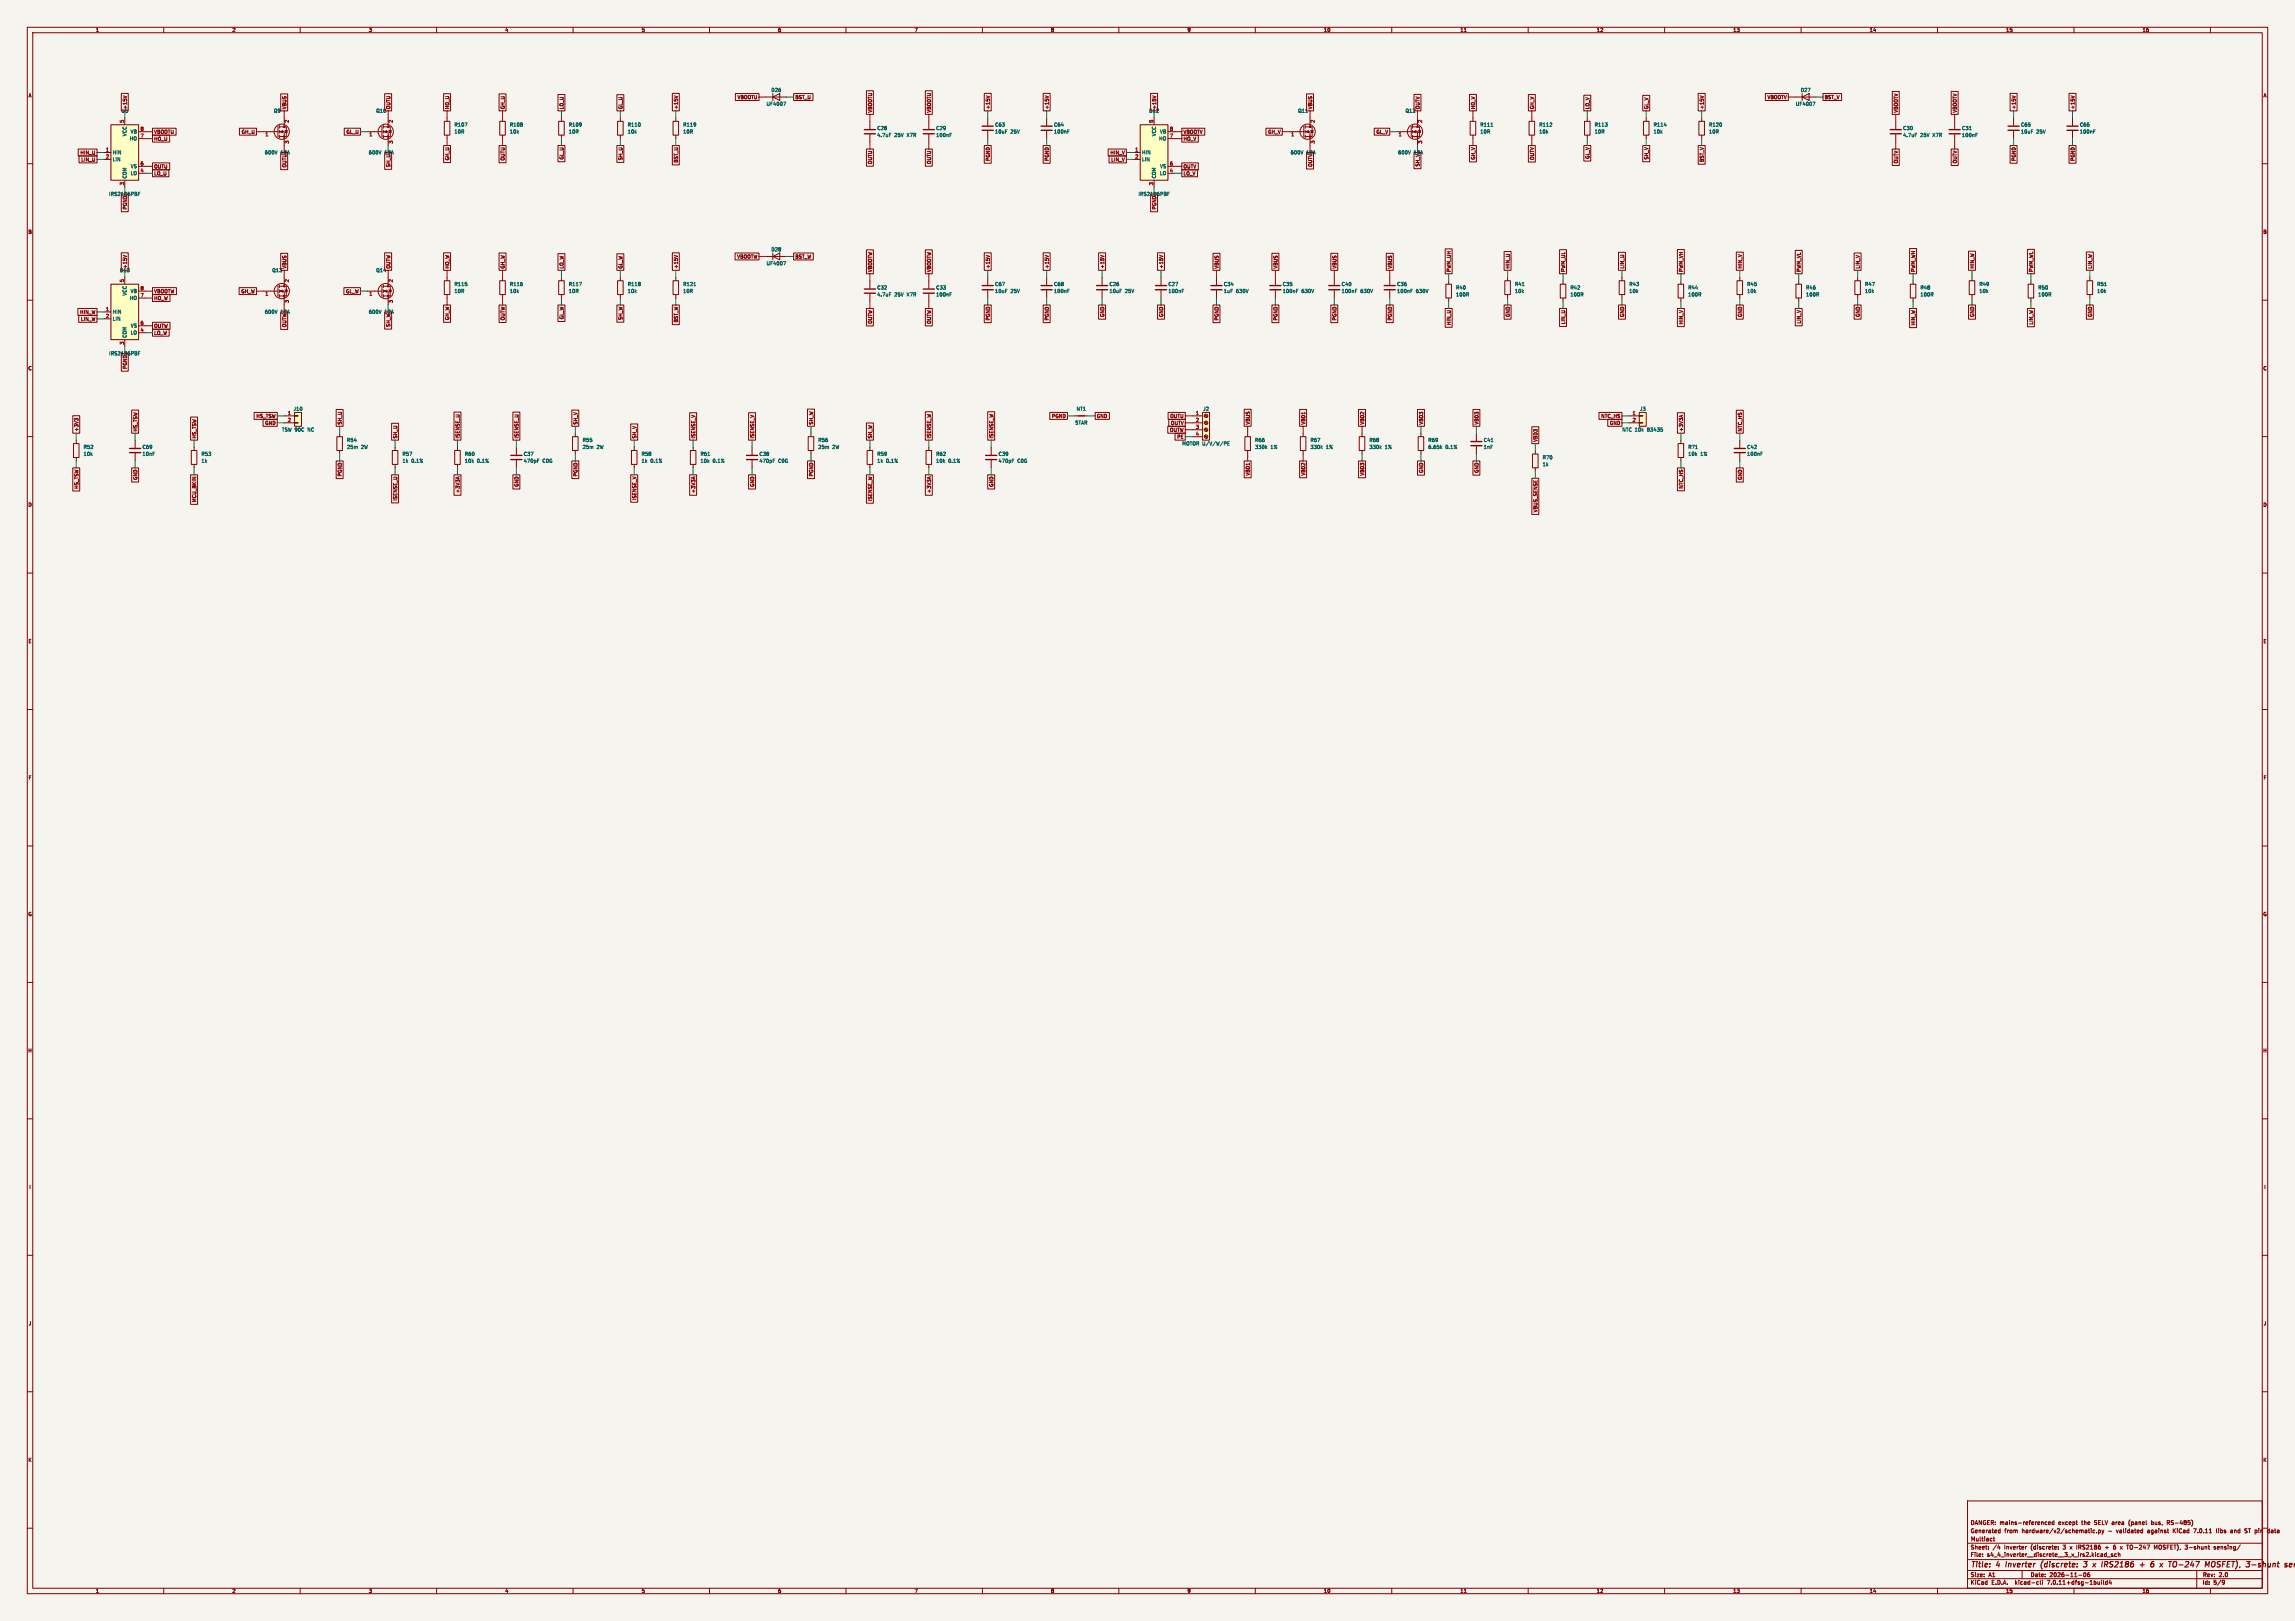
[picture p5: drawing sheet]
<svg xmlns="http://www.w3.org/2000/svg" width="841mm" height="594mm" viewBox="0 0 841 594" stroke-linecap="round" stroke-linejoin="round" font-family="sans-serif">
<defs><g id="words">
<g font-size="2.8" fill="#840000">
<text x="722" y="574.9">Title:</text>
<text x="731.7" y="574.9">4</text>
<text x="735.9" y="574.9">Inverter</text>
<text x="749.5" y="574.9">(discrete:</text>
<text x="766.1" y="574.9">3</text>
<text x="770.3" y="574.9">x</text>
<text x="774.2" y="574.9">IRS2186</text>
<text x="789" y="574.9">+</text>
<text x="793.8" y="574.9">6</text>
<text x="798.1" y="574.9">x</text>
<text x="802" y="574.9">TO-247</text>
<text x="816.1" y="574.9">MOSFET),</text>
<text x="832.1" y="574.9">3-shunt</text>
</g>
<g font-size="2.1" fill="#840000">
<text x="722" y="562">Generated</text>
<text x="722" y="559">DANGER: mains-referenced</text>
<text x="734.5" y="562">from</text>
<text x="741" y="562">hardware/v2/schematic.py</text>
<text x="754.4" y="559">except</text>
<text x="763" y="559">the</text>
<text x="767.8" y="559">SELV area</text>
<text x="772.7" y="562">-</text>
<text x="775.8" y="562">validated</text>
<text x="780.6" y="559">(panel</text>
<text x="787.4" y="562">against</text>
<text x="789" y="559">bus,</text>
<text x="795" y="559">RS-485)</text>
<text x="796.9" y="562">KiCad</text>
<text x="804.6" y="562">7.0.11</text>
<text x="813" y="562">libs</text>
<text x="818.4" y="562">and</text>
<text x="823.8" y="562">ST pin</text>
<text x="832.4" y="562">data</text>
<text x="722" y="568">Sheet:</text>
<text x="722" y="565.2">Multiact</text>
<text x="730.2" y="568">/4</text>
<text x="734.5" y="568">Inverter</text>
<text x="744.3" y="568">(discrete:</text>
<text x="756.3" y="568">3</text>
<text x="759" y="568">x</text>
<text x="761.5" y="568">IRS2186</text>
<text x="772.2" y="568">+</text>
<text x="775.3" y="568">6</text>
<text x="778.1" y="568">x</text>
<text x="780.6" y="568">TO-247</text>
<text x="790.7" y="568">MOSFET),</text>
<text x="802.2" y="568">3-shunt</text>
<text x="813" y="568">sensing/</text>
<text x="722" y="570.7">File:</text>
<text x="728.1" y="570.7">s4_4_inverter__discrete__3_x_irs2.kicad_sch</text>
<text x="722" y="580.9">KiCad</text>
<text x="722" y="578.1">Size:</text>
<text x="728.7" y="578.1">A1</text>
<text x="729.7" y="580.9">E.D.A.</text>
<text x="738.6" y="580.9">kicad-cli</text>
<text x="744" y="578.1">Date:</text>
<text x="750.5" y="580.9">7.0.11+dfsg-1build4</text>
<text x="751" y="578.1">2026-11-06</text>
<text x="807" y="578.3">Rev:</text>
<text x="807" y="580.9">Id:</text>
<text x="811.1" y="580.9">5/9</text>
<text x="813.4" y="578.3">2.0</text>
</g>
<g font-size="1.8" fill="#840000">
<text x="35" y="11.9">1</text>
<text x="85" y="11.9">2</text>
<text x="135" y="11.9">3</text>
<text x="185" y="11.9">4</text>
<text x="235" y="11.9">5</text>
<text x="285" y="11.9">6</text>
<text x="335" y="11.9">7</text>
<text x="385" y="11.9">8</text>
<text x="435" y="11.9">9</text>
<text x="485" y="11.9">10</text>
<text x="535" y="11.9">11</text>
<text x="585" y="11.9">12</text>
<text x="635" y="11.9">13</text>
<text x="685" y="11.9">14</text>
<text x="735" y="11.9">15</text>
<text x="785" y="11.9">16</text>
<text x="10.3" y="35.9">A</text>
<text x="829.3" y="35.9">A</text>
<text x="46.7" y="40.2" transform="rotate(-90 46.7 40.2)">+15V</text>
<text x="105.1" y="40.2" transform="rotate(-90 105.1 40.2)">VBUS</text>
<text x="143.2" y="40.2" transform="rotate(-90 143.2 40.2)">OUTU</text>
<text x="164.8" y="40.2" transform="rotate(-90 164.8 40.2)">HO_U</text>
<text x="185.1" y="40.2" transform="rotate(-90 185.1 40.2)">GH_U</text>
<text x="206.7" y="40.2" transform="rotate(-90 206.7 40.2)">LO_U</text>
<text x="228.3" y="40.2" transform="rotate(-90 228.3 40.2)">GL_U</text>
<text x="248.6" y="40.2" transform="rotate(-90 248.6 40.2)">+15V</text>
<text x="270.1" y="36.5">VBOOTU</text>
<text x="291.3" y="36.5">BST_U</text>
<text x="319.7" y="41.4" transform="rotate(-90 319.7 41.4)">VBOOTU</text>
<text x="341.3" y="41.4" transform="rotate(-90 341.3 41.4)">VBOOTU</text>
<text x="362.9" y="40.2" transform="rotate(-90 362.9 40.2)">+15V</text>
<text x="384.5" y="40.2" transform="rotate(-90 384.5 40.2)">+15V</text>
<text x="423.9" y="40.2" transform="rotate(-90 423.9 40.2)">+15V</text>
<text x="481" y="40.2" transform="rotate(-90 481 40.2)">VBUS</text>
<text x="520.4" y="40.2" transform="rotate(-90 520.4 40.2)">OUTV</text>
<text x="540.7" y="40.2" transform="rotate(-90 540.7 40.2)">HO_V</text>
<text x="562.3" y="40.2" transform="rotate(-90 562.3 40.2)">GH_V</text>
<text x="582.6" y="40.2" transform="rotate(-90 582.6 40.2)">LO_V</text>
<text x="604.2" y="40.2" transform="rotate(-90 604.2 40.2)">GL_V</text>
<text x="624.5" y="40.2" transform="rotate(-90 624.5 40.2)">+15V</text>
<text x="647.6" y="36.5">VBOOTV</text>
<text x="668.5" y="36.5">BST_V</text>
<text x="695.6" y="41.4" transform="rotate(-90 695.6 41.4)">VBOOTV</text>
<text x="717.2" y="41.4" transform="rotate(-90 717.2 41.4)">VBOOTV</text>
<text x="738.8" y="40.2" transform="rotate(-90 738.8 40.2)">+15V</text>
<text x="760.4" y="40.2" transform="rotate(-90 760.4 40.2)">+15V</text>
<text x="56.4" y="51.8">HO_U</text>
<text x="56.4" y="49.2">VBOOTU</text>
<text x="88.4" y="49.2">GH_U</text>
<text x="126.8" y="49.2">GL_U</text>
<text x="433.5" y="49.2">VBOOTV</text>
<text x="433.5" y="51.8">HO_V</text>
<text x="464.6" y="49.2">GH_V</text>
<text x="504.2" y="49.2">GL_V</text>
<text x="29.3" y="56.8">HIN_U</text>
<text x="29.6" y="59.4">LIN_U</text>
<text x="102.8" y="56.7">18A</text>
<text x="140.9" y="56.7">18A</text>
<text x="164.8" y="58.9" transform="rotate(-90 164.8 58.9)">GH_U</text>
<text x="185.1" y="59" transform="rotate(-90 185.1 59)">OUTU</text>
<text x="206.7" y="58.6" transform="rotate(-90 206.7 58.6)">GL_U</text>
<text x="228.3" y="58.9" transform="rotate(-90 228.3 58.9)">SH_U</text>
<text x="248.6" y="59.8" transform="rotate(-90 248.6 59.8)">BST_U</text>
<text x="362.9" y="59.2" transform="rotate(-90 362.9 59.2)">PGND</text>
<text x="384.5" y="59.2" transform="rotate(-90 384.5 59.2)">PGND</text>
<text x="406.7" y="56.8">HIN_V</text>
<text x="407.1" y="59.4">LIN_V</text>
<text x="478.7" y="56.7">18A</text>
<text x="518.1" y="56.7">18A</text>
<text x="540.7" y="58.7" transform="rotate(-90 540.7 58.7)">GH_V</text>
<text x="562.3" y="58.7" transform="rotate(-90 562.3 58.7)">OUTV</text>
<text x="582.6" y="58.4" transform="rotate(-90 582.6 58.4)">GL_V</text>
<text x="604.2" y="58.6" transform="rotate(-90 604.2 58.6)">SH_V</text>
<text x="624.5" y="59.5" transform="rotate(-90 624.5 59.5)">BST_V</text>
<text x="738.8" y="59.2" transform="rotate(-90 738.8 59.2)">PGND</text>
<text x="760.4" y="59.2" transform="rotate(-90 760.4 59.2)">PGND</text>
<text x="56.4" y="64.5">LO_U</text>
<text x="56.4" y="61.9">OUTU</text>
<text x="105.1" y="61.5" transform="rotate(-90 105.1 61.5)">OUTU</text>
<text x="143.2" y="61.4" transform="rotate(-90 143.2 61.4)">SH_U</text>
<text x="319.7" y="60.2" transform="rotate(-90 319.7 60.2)">OUTU</text>
<text x="341.3" y="60.2" transform="rotate(-90 341.3 60.2)">OUTU</text>
<text x="433.5" y="61.9">OUTV</text>
<text x="433.5" y="64.5">LO_V</text>
<text x="481" y="61.3" transform="rotate(-90 481 61.3)">OUTV</text>
<text x="520.4" y="61.2" transform="rotate(-90 520.4 61.2)">SH_V</text>
<text x="695.6" y="60" transform="rotate(-90 695.6 60)">OUTV</text>
<text x="717.2" y="60" transform="rotate(-90 717.2 60)">OUTV</text>
<text x="46.7" y="76.9" transform="rotate(-90 46.7 76.9)">PGND</text>
<text x="423.9" y="76.9" transform="rotate(-90 423.9 76.9)">PGND</text>
<text x="10.3" y="85.9">B</text>
<text x="829.2" y="85.9">B</text>
<text x="270" y="94.9">VBOOTW</text>
<text x="291.3" y="94.9">BST_W</text>
<text x="46.7" y="98.6" transform="rotate(-90 46.7 98.6)">+15V</text>
<text x="105.1" y="98.6" transform="rotate(-90 105.1 98.6)">VBUS</text>
<text x="143.2" y="98.6" transform="rotate(-90 143.2 98.6)">OUTW</text>
<text x="164.8" y="98.6" transform="rotate(-90 164.8 98.6)">HO_W</text>
<text x="185.1" y="98.6" transform="rotate(-90 185.1 98.6)">GH_W</text>
<text x="206.7" y="98.6" transform="rotate(-90 206.7 98.6)">LO_W</text>
<text x="228.3" y="98.6" transform="rotate(-90 228.3 98.6)">GL_W</text>
<text x="248.6" y="98.6" transform="rotate(-90 248.6 98.6)">+15V</text>
<text x="319.7" y="99.9" transform="rotate(-90 319.7 99.9)">VBOOTW</text>
<text x="341.3" y="99.9" transform="rotate(-90 341.3 99.9)">VBOOTW</text>
<text x="362.9" y="98.6" transform="rotate(-90 362.9 98.6)">+15V</text>
<text x="384.5" y="98.6" transform="rotate(-90 384.5 98.6)">+15V</text>
<text x="404.8" y="98.6" transform="rotate(-90 404.8 98.6)">+15V</text>
<text x="426.4" y="98.6" transform="rotate(-90 426.4 98.6)">+15V</text>
<text x="446.7" y="98.6" transform="rotate(-90 446.7 98.6)">VBUS</text>
<text x="468.3" y="98.6" transform="rotate(-90 468.3 98.6)">VBUS</text>
<text x="489.9" y="98.6" transform="rotate(-90 489.9 98.6)">VBUS</text>
<text x="510.2" y="98.6" transform="rotate(-90 510.2 98.6)">VBUS</text>
<text x="531.8" y="99.9" transform="rotate(-90 531.8 99.9)">PWM_UH</text>
<text x="553.4" y="98.6" transform="rotate(-90 553.4 98.6)">HIN_U</text>
<text x="573.7" y="99.9" transform="rotate(-90 573.7 99.9)">PWM_UL</text>
<text x="595.3" y="98.6" transform="rotate(-90 595.3 98.6)">LIN_U</text>
<text x="616.9" y="99.9" transform="rotate(-90 616.9 99.9)">PWM_VH</text>
<text x="638.5" y="98.6" transform="rotate(-90 638.5 98.6)">HIN_V</text>
<text x="660.1" y="99.9" transform="rotate(-90 660.1 99.9)">PWM_VL</text>
<text x="681.7" y="98.6" transform="rotate(-90 681.7 98.6)">LIN_V</text>
<text x="702" y="99.9" transform="rotate(-90 702 99.9)">PWM_WH</text>
<text x="723.6" y="98.6" transform="rotate(-90 723.6 98.6)">HIN_W</text>
<text x="745.2" y="99.9" transform="rotate(-90 745.2 99.9)">PWM_WL</text>
<text x="766.8" y="98.6" transform="rotate(-90 766.8 98.6)">LIN_W</text>
<text x="56.4" y="107.6">VBOOTW</text>
<text x="88.3" y="107.6">GH_W</text>
<text x="126.7" y="107.6">GL_W</text>
<text x="56.4" y="110.2">HO_W</text>
<text x="29.2" y="115.3">HIN_W</text>
<text x="29.5" y="117.8">LIN_W</text>
<text x="102.8" y="115.2">18A</text>
<text x="140.9" y="115.2">18A</text>
<text x="143.2" y="119.9" transform="rotate(-90 143.2 119.9)">SH_W</text>
<text x="164.8" y="117.5" transform="rotate(-90 164.8 117.5)">GH_W</text>
<text x="185.1" y="117.5" transform="rotate(-90 185.1 117.5)">OUTW</text>
<text x="206.7" y="117.2" transform="rotate(-90 206.7 117.2)">GL_W</text>
<text x="228.3" y="117.4" transform="rotate(-90 228.3 117.4)">SH_W</text>
<text x="248.6" y="118.3" transform="rotate(-90 248.6 118.3)">BST_W</text>
<text x="319.7" y="118.8" transform="rotate(-90 319.7 118.8)">OUTW</text>
<text x="341.3" y="118.8" transform="rotate(-90 341.3 118.8)">OUTW</text>
<text x="362.9" y="117.6" transform="rotate(-90 362.9 117.6)">PGND</text>
<text x="384.5" y="117.6" transform="rotate(-90 384.5 117.6)">PGND</text>
<text x="404.8" y="116.3" transform="rotate(-90 404.8 116.3)">GND</text>
<text x="426.4" y="116.3" transform="rotate(-90 426.4 116.3)">GND</text>
<text x="446.7" y="117.6" transform="rotate(-90 446.7 117.6)">PGND</text>
<text x="468.3" y="117.6" transform="rotate(-90 468.3 117.6)">PGND</text>
<text x="489.9" y="117.6" transform="rotate(-90 489.9 117.6)">PGND</text>
<text x="510.2" y="117.6" transform="rotate(-90 510.2 117.6)">PGND</text>
<text x="531.8" y="119.3" transform="rotate(-90 531.8 119.3)">HIN_U</text>
<text x="553.4" y="116.3" transform="rotate(-90 553.4 116.3)">GND</text>
<text x="573.7" y="119" transform="rotate(-90 573.7 119)">LIN_U</text>
<text x="595.3" y="116.3" transform="rotate(-90 595.3 116.3)">GND</text>
<text x="616.9" y="119" transform="rotate(-90 616.9 119)">HIN_V</text>
<text x="638.5" y="116.3" transform="rotate(-90 638.5 116.3)">GND</text>
<text x="660.1" y="118.7" transform="rotate(-90 660.1 118.7)">LIN_V</text>
<text x="681.7" y="116.3" transform="rotate(-90 681.7 116.3)">GND</text>
<text x="702" y="119.4" transform="rotate(-90 702 119.4)">HIN_W</text>
<text x="723.6" y="116.3" transform="rotate(-90 723.6 116.3)">GND</text>
<text x="745.2" y="119.1" transform="rotate(-90 745.2 119.1)">LIN_W</text>
<text x="766.8" y="116.3" transform="rotate(-90 766.8 116.3)">GND</text>
<text x="56.4" y="122.9">LO_W</text>
<text x="56.4" y="120.3">OUTW</text>
<text x="105.1" y="120.1" transform="rotate(-90 105.1 120.1)">OUTW</text>
<text x="10.3" y="135.9">C</text>
<text x="46.7" y="135.4" transform="rotate(-90 46.7 135.4)">PGND</text>
<text x="829.2" y="135.9">C</text>
<text x="93.8" y="153.4">HS_TSW</text>
<text x="97.1" y="155.9">GND</text>
<text x="125.4" y="155.7" transform="rotate(-90 125.4 155.7)">SH_U</text>
<text x="211.8" y="155.7" transform="rotate(-90 211.8 155.7)">SH_V</text>
<text x="298.1" y="155.7" transform="rotate(-90 298.1 155.7)">SH_W</text>
<text x="385.3" y="153.4">PGND</text>
<text x="401.8" y="153.4">GND</text>
<text x="428.7" y="153.4">OUTU</text>
<text x="428.9" y="155.9">OUTV</text>
<text x="458.2" y="155.7" transform="rotate(-90 458.2 155.7)">VBUS</text>
<text x="478.5" y="155.7" transform="rotate(-90 478.5 155.7)">VBD1</text>
<text x="500.1" y="155.7" transform="rotate(-90 500.1 155.7)">VBD2</text>
<text x="521.7" y="155.7" transform="rotate(-90 521.7 155.7)">VBD3</text>
<text x="542" y="155.7" transform="rotate(-90 542 155.7)">VBD3</text>
<text x="586.6" y="153.4">NTC_HS</text>
<text x="589.8" y="155.9">GND</text>
<text x="28.9" y="158.3" transform="rotate(-90 28.9 158.3)">+3V3</text>
<text x="50.5" y="158.3" transform="rotate(-90 50.5 158.3)">HS_TSW</text>
<text x="72.1" y="160.8" transform="rotate(-90 72.1 160.8)">HS_TSW</text>
<text x="145.7" y="160.8" transform="rotate(-90 145.7 160.8)">SH_U</text>
<text x="168.6" y="160.8" transform="rotate(-90 168.6 160.8)">ISENSE_U</text>
<text x="190.2" y="160.8" transform="rotate(-90 190.2 160.8)">ISENSE_U</text>
<text x="233.4" y="160.8" transform="rotate(-90 233.4 160.8)">SH_V</text>
<text x="255" y="160.8" transform="rotate(-90 255 160.8)">ISENSE_V</text>
<text x="276.5" y="160.8" transform="rotate(-90 276.5 160.8)">ISENSE_V</text>
<text x="319.7" y="160.8" transform="rotate(-90 319.7 160.8)">SH_W</text>
<text x="341.3" y="160.8" transform="rotate(-90 341.3 160.8)">ISENSE_W</text>
<text x="364.2" y="160.8" transform="rotate(-90 364.2 160.8)">ISENSE_W</text>
<text x="428.6" y="158.4">OUTW</text>
<text x="431.2" y="161">PE</text>
<text x="616.9" y="158.3" transform="rotate(-90 616.9 158.3)">+3V3A</text>
<text x="638.5" y="158.3" transform="rotate(-90 638.5 158.3)">NTC_HS</text>
<text x="563.6" y="162.1" transform="rotate(-90 563.6 162.1)">VBD3</text>
<text x="521.7" y="173.5" transform="rotate(-90 521.7 173.5)">GND</text>
<text x="542" y="173.5" transform="rotate(-90 542 173.5)">GND</text>
<text x="28.9" y="179.3" transform="rotate(-90 28.9 179.3)">HS_TSW</text>
<text x="50.5" y="176" transform="rotate(-90 50.5 176)">GND</text>
<text x="125.4" y="174.7" transform="rotate(-90 125.4 174.7)">PGND</text>
<text x="190.2" y="178.5" transform="rotate(-90 190.2 178.5)">GND</text>
<text x="211.8" y="174.7" transform="rotate(-90 211.8 174.7)">PGND</text>
<text x="276.5" y="178.5" transform="rotate(-90 276.5 178.5)">GND</text>
<text x="298.1" y="174.7" transform="rotate(-90 298.1 174.7)">PGND</text>
<text x="364.2" y="178.5" transform="rotate(-90 364.2 178.5)">GND</text>
<text x="458.2" y="174.4" transform="rotate(-90 458.2 174.4)">VBD1</text>
<text x="478.5" y="174.4" transform="rotate(-90 478.5 174.4)">VBD2</text>
<text x="500.1" y="174.4" transform="rotate(-90 500.1 174.4)">VBD3</text>
<text x="616.9" y="179.2" transform="rotate(-90 616.9 179.2)">NTC_HS</text>
<text x="638.5" y="176" transform="rotate(-90 638.5 176)">GND</text>
<text x="10.3" y="185.9">D</text>
<text x="72.1" y="184.2" transform="rotate(-90 72.1 184.2)">MCU_BKIN</text>
<text x="145.7" y="183.6" transform="rotate(-90 145.7 183.6)">ISENSE_U</text>
<text x="168.6" y="180.8" transform="rotate(-90 168.6 180.8)">+3V3A</text>
<text x="233.4" y="183.4" transform="rotate(-90 233.4 183.4)">ISENSE_V</text>
<text x="255" y="180.8" transform="rotate(-90 255 180.8)">+3V3A</text>
<text x="319.7" y="183.7" transform="rotate(-90 319.7 183.7)">ISENSE_W</text>
<text x="341.3" y="180.8" transform="rotate(-90 341.3 180.8)">+3V3A</text>
<text x="829.2" y="185.9">D</text>
<text x="563.6" y="187.9" transform="rotate(-90 563.6 187.9)">VBUS_SENSE</text>
<text x="10.3" y="235.9">E</text>
<text x="829.3" y="235.9">E</text>
<text x="10.3" y="285.9">F</text>
<text x="829.3" y="285.9">F</text>
<text x="10.3" y="335.9">G</text>
<text x="829.2" y="335.9">G</text>
<text x="10.2" y="385.9">H</text>
<text x="829.2" y="385.9">H</text>
<text x="10.6" y="435.9">I</text>
<text x="829.6" y="435.9">I</text>
<text x="10.4" y="485.9">J</text>
<text x="829.4" y="485.9">J</text>
<text x="10.3" y="535.9">K</text>
<text x="829.2" y="535.9">K</text>
<text x="35" y="583.9">1</text>
<text x="85" y="583.9">2</text>
<text x="135" y="583.9">3</text>
<text x="185" y="583.9">4</text>
<text x="235" y="583.9">5</text>
<text x="285" y="583.9">6</text>
<text x="335" y="583.9">7</text>
<text x="385" y="583.9">8</text>
<text x="435" y="583.9">9</text>
<text x="485" y="583.9">10</text>
<text x="535" y="583.9">11</text>
<text x="585" y="583.9">12</text>
<text x="635" y="583.9">13</text>
<text x="685" y="583.9">14</text>
<text x="735" y="583.9">15</text>
<text x="785" y="583.9">16</text>
</g>
<g font-size="1.8" fill="#006464">
<text x="282.5" y="33.9">D26</text>
<text x="659.7" y="33.9">D27</text>
<text x="44.3" y="41.5">U5</text>
<text x="100.2" y="41.5">Q9</text>
<text x="137.7" y="41.5">Q10</text>
<text x="280.7" y="39">UF4007</text>
<text x="420.9" y="41.5">U12</text>
<text x="475.5" y="41.5">Q11</text>
<text x="514.9" y="41.5">Q12</text>
<text x="657.9" y="39">UF4007</text>
<text x="166.4" y="46.6">R107</text>
<text x="186.7" y="46.6">R108</text>
<text x="208.3" y="46.6">R109</text>
<text x="229.9" y="46.6">R110</text>
<text x="250.2" y="46.6">R119</text>
<text x="321.3" y="47.9">C28</text>
<text x="342.9" y="47.9">C29</text>
<text x="364.5" y="46.6">C63</text>
<text x="386.1" y="46.6">C64</text>
<text x="542.3" y="46.6">R111</text>
<text x="563.9" y="46.6">R112</text>
<text x="584.2" y="46.6">R113</text>
<text x="605.8" y="46.6">R114</text>
<text x="626.1" y="46.6">R120</text>
<text x="697.2" y="47.9">C30</text>
<text x="718.8" y="47.9">C31</text>
<text x="740.4" y="46.6">C65</text>
<text x="762" y="46.6">C66</text>
<text x="46.6" y="50.1" transform="rotate(-90 46.6 50.1)">VCC</text>
<text x="47.4" y="51.7">HO</text>
<text x="47.7" y="49.1">VB</text>
<text x="166.4" y="49.1">10R</text>
<text x="186.7" y="49.1">10k</text>
<text x="208.3" y="49.1">10R</text>
<text x="229.9" y="49.1">10k</text>
<text x="250.2" y="49.1">10R</text>
<text x="321.3" y="50.4">4.7uF</text>
<text x="327.8" y="50.4">25V</text>
<text x="332.4" y="50.4">X7R</text>
<text x="342.9" y="50.4">100nF</text>
<text x="364.5" y="49.1">10uF</text>
<text x="370.3" y="49.1">25V</text>
<text x="386.1" y="49.1">100nF</text>
<text x="423.8" y="50.1" transform="rotate(-90 423.8 50.1)">VCC</text>
<text x="424.6" y="51.7">HO</text>
<text x="424.9" y="49.1">VB</text>
<text x="542.3" y="49.1">10R</text>
<text x="563.9" y="49.1">10k</text>
<text x="584.2" y="49.1">10R</text>
<text x="605.8" y="49.1">10k</text>
<text x="626.1" y="49.1">10R</text>
<text x="697.2" y="50.4">4.7uF</text>
<text x="703.7" y="50.4">25V</text>
<text x="708.4" y="50.4">X7R</text>
<text x="718.8" y="50.4">100nF</text>
<text x="740.4" y="49.1">10uF</text>
<text x="746.2" y="49.1">25V</text>
<text x="762" y="49.1">100nF</text>
<text x="41.1" y="56.7">HIN</text>
<text x="41.1" y="59.3">LIN</text>
<text x="96.9" y="56.7">600V</text>
<text x="135" y="56.7">600V</text>
<text x="418.3" y="56.7">HIN</text>
<text x="418.3" y="59.3">LIN</text>
<text x="472.8" y="56.7">600V</text>
<text x="512.2" y="56.7">600V</text>
<text x="46.6" y="65.5" transform="rotate(-90 46.6 65.5)">COM</text>
<text x="47.7" y="64.4">LO</text>
<text x="47.8" y="61.8">VS</text>
<text x="423.8" y="65.5" transform="rotate(-90 423.8 65.5)">COM</text>
<text x="424.9" y="64.4">LO</text>
<text x="425" y="61.8">VS</text>
<text x="39.8" y="72">IRS2186PBF</text>
<text x="417" y="72">IRS2186PBF</text>
<text x="282.5" y="92.3">D28</text>
<text x="43.7" y="99.9">U13</text>
<text x="99.6" y="99.9">Q13</text>
<text x="137.7" y="99.9">Q14</text>
<text x="280.7" y="97.4">UF4007</text>
<text x="47.7" y="107.5">VB</text>
<text x="166.4" y="105">R115</text>
<text x="166.4" y="107.5">10R</text>
<text x="186.7" y="105">R116</text>
<text x="186.7" y="107.5">10k</text>
<text x="208.3" y="105">R117</text>
<text x="208.3" y="107.5">10R</text>
<text x="229.9" y="105">R118</text>
<text x="229.9" y="107.5">10k</text>
<text x="250.2" y="105">R121</text>
<text x="250.2" y="107.5">10R</text>
<text x="321.3" y="106.3">C32</text>
<text x="342.9" y="106.3">C33</text>
<text x="364.5" y="105">C67</text>
<text x="364.5" y="107.5">10uF</text>
<text x="370.3" y="107.5">25V</text>
<text x="386.1" y="105">C68</text>
<text x="386.1" y="107.5">100nF</text>
<text x="406.4" y="105">C26</text>
<text x="406.4" y="107.5">10uF</text>
<text x="412.2" y="107.5">25V</text>
<text x="428" y="105">C27</text>
<text x="428" y="107.5">100nF</text>
<text x="448.3" y="105">C34</text>
<text x="448.3" y="107.5">1uF</text>
<text x="452.9" y="107.5">630V</text>
<text x="469.9" y="105">C35</text>
<text x="469.9" y="107.5">100nF</text>
<text x="476.9" y="107.5">630V</text>
<text x="491.5" y="105">C40</text>
<text x="491.5" y="107.5">100nF</text>
<text x="498.5" y="107.5">630V</text>
<text x="511.8" y="105">C36</text>
<text x="511.8" y="107.5">100nF</text>
<text x="518.9" y="107.5">630V</text>
<text x="533.4" y="106.3">R40</text>
<text x="555" y="105">R41</text>
<text x="555" y="107.5">10k</text>
<text x="575.3" y="106.3">R42</text>
<text x="596.9" y="105">R43</text>
<text x="596.9" y="107.5">10k</text>
<text x="618.5" y="106.3">R44</text>
<text x="640.1" y="105">R45</text>
<text x="640.1" y="107.5">10k</text>
<text x="661.7" y="106.3">R46</text>
<text x="683.3" y="105">R47</text>
<text x="683.3" y="107.5">10k</text>
<text x="703.6" y="106.3">R48</text>
<text x="725.2" y="105">R49</text>
<text x="725.2" y="107.5">10k</text>
<text x="746.8" y="106.3">R50</text>
<text x="768.4" y="105">R51</text>
<text x="768.4" y="107.5">10k</text>
<text x="46.6" y="108.5" transform="rotate(-90 46.6 108.5)">VCC</text>
<text x="47.4" y="110.1">HO</text>
<text x="321.3" y="108.8">4.7uF</text>
<text x="327.8" y="108.8">25V</text>
<text x="332.4" y="108.8">X7R</text>
<text x="342.9" y="108.8">100nF</text>
<text x="533.4" y="108.8">100R</text>
<text x="575.3" y="108.8">100R</text>
<text x="618.5" y="108.8">100R</text>
<text x="661.7" y="108.8">100R</text>
<text x="703.6" y="108.8">100R</text>
<text x="746.8" y="108.8">100R</text>
<text x="41.1" y="115.2">HIN</text>
<text x="41.1" y="117.7">LIN</text>
<text x="96.9" y="115.2">600V</text>
<text x="135" y="115.2">600V</text>
<text x="46.6" y="124" transform="rotate(-90 46.6 124)">COM</text>
<text x="47.7" y="122.8">LO</text>
<text x="47.8" y="120.2">VS</text>
<text x="39.8" y="130.4">IRS2186PBF</text>
<text x="107.4" y="150.7">J10</text>
<text x="393.9" y="155.8">STAR</text>
<text x="394.4" y="150.7">NT1</text>
<text x="440.8" y="150.7">J2</text>
<text x="600.8" y="150.7">J3</text>
<text x="103.2" y="158.3">TSW 90C</text>
<text x="112.9" y="158.3">NC</text>
<text x="594.3" y="158.3">NTC 10k</text>
<text x="603.7" y="158.3">B3435</text>
<text x="30.5" y="167.2">10k</text>
<text x="30.5" y="164.7">R52</text>
<text x="52.1" y="164.7">C69</text>
<text x="52.1" y="167.2">10nF</text>
<text x="73.7" y="167.2">R53</text>
<text x="127" y="162.2">R54</text>
<text x="127" y="164.7">25m</text>
<text x="132.3" y="164.7">2W</text>
<text x="147.3" y="167.2">R57</text>
<text x="170.2" y="167.2">R60</text>
<text x="191.8" y="167.2">C37</text>
<text x="213.4" y="162.2">R55</text>
<text x="213.4" y="164.7">25m</text>
<text x="218.7" y="164.7">2W</text>
<text x="235" y="167.2">R58</text>
<text x="256.6" y="167.2">R61</text>
<text x="278.1" y="167.2">C38</text>
<text x="299.7" y="162.2">R56</text>
<text x="299.7" y="164.7">25m</text>
<text x="305" y="164.7">2W</text>
<text x="321.3" y="167.2">R59</text>
<text x="342.9" y="167.2">R62</text>
<text x="365.8" y="167.2">C39</text>
<text x="433.1" y="163.4">MOTOR U/V/W/PE</text>
<text x="459.8" y="162.2">R66</text>
<text x="459.8" y="164.7">330k</text>
<text x="465.6" y="164.7">1%</text>
<text x="480.1" y="162.2">R67</text>
<text x="480.1" y="164.7">330k</text>
<text x="485.9" y="164.7">1%</text>
<text x="501.7" y="162.2">R68</text>
<text x="501.7" y="164.7">330k</text>
<text x="507.5" y="164.7">1%</text>
<text x="523.3" y="162.2">R69</text>
<text x="523.3" y="164.7">6.65k</text>
<text x="529.7" y="164.7">0.1%</text>
<text x="543.6" y="162.2">C41</text>
<text x="543.6" y="164.7">1nF</text>
<text x="618.5" y="164.7">R71</text>
<text x="618.5" y="167.2">10k</text>
<text x="623.1" y="167.2">1%</text>
<text x="640.1" y="164.7">C42</text>
<text x="640.1" y="167.2">100nF</text>
<text x="73.7" y="169.8">1k</text>
<text x="147.3" y="169.8">1k</text>
<text x="150.7" y="169.8">0.1%</text>
<text x="170.2" y="169.8">10k</text>
<text x="174.8" y="169.8">0.1%</text>
<text x="191.8" y="169.8">470pF</text>
<text x="198.8" y="169.8">C0G</text>
<text x="235" y="169.8">1k</text>
<text x="238.4" y="169.8">0.1%</text>
<text x="256.6" y="169.8">10k</text>
<text x="261.2" y="169.8">0.1%</text>
<text x="278.1" y="169.8">470pF</text>
<text x="285.2" y="169.8">C0G</text>
<text x="321.3" y="169.8">1k</text>
<text x="324.7" y="169.8">0.1%</text>
<text x="342.9" y="169.8">10k</text>
<text x="347.5" y="169.8">0.1%</text>
<text x="365.8" y="169.8">470pF</text>
<text x="372.8" y="169.8">C0G</text>
<text x="565.2" y="168.5">R70</text>
<text x="565.2" y="171">1k</text>
</g>
<g font-size="1.8" fill="#a90000">
<text x="45.5" y="45.2" transform="rotate(-90 45.5 45.2)">5</text>
<text x="106.1" y="45.2" transform="rotate(-90 106.1 45.2)">2</text>
<text x="144.2" y="45.2" transform="rotate(-90 144.2 45.2)">2</text>
<text x="422.7" y="45.2" transform="rotate(-90 422.7 45.2)">5</text>
<text x="482" y="45.2" transform="rotate(-90 482 45.2)">2</text>
<text x="521.4" y="45.2" transform="rotate(-90 521.4 45.2)">2</text>
<text x="51.4" y="50.5">7</text>
<text x="51.4" y="48">8</text>
<text x="97.1" y="50.2">1</text>
<text x="106.1" y="52.8" transform="rotate(-90 106.1 52.8)">3</text>
<text x="135.2" y="50.2">1</text>
<text x="144.2" y="52.8" transform="rotate(-90 144.2 52.8)">3</text>
<text x="428.6" y="50.5">7</text>
<text x="428.6" y="48">8</text>
<text x="473" y="50.2">1</text>
<text x="482" y="52.8" transform="rotate(-90 482 52.8)">3</text>
<text x="512.4" y="50.2">1</text>
<text x="521.4" y="52.8" transform="rotate(-90 521.4 52.8)">3</text>
<text x="38.7" y="55.6">1</text>
<text x="38.7" y="58.2">2</text>
<text x="415.9" y="55.6">1</text>
<text x="415.9" y="58.2">2</text>
<text x="51.4" y="63.2">4</text>
<text x="51.4" y="60.7">6</text>
<text x="428.6" y="63.2">4</text>
<text x="428.6" y="60.7">6</text>
<text x="45.5" y="68" transform="rotate(-90 45.5 68)">3</text>
<text x="422.7" y="68" transform="rotate(-90 422.7 68)">3</text>
<text x="45.5" y="103.6" transform="rotate(-90 45.5 103.6)">5</text>
<text x="51.4" y="106.4">8</text>
<text x="106.1" y="103.6" transform="rotate(-90 106.1 103.6)">2</text>
<text x="144.2" y="103.6" transform="rotate(-90 144.2 103.6)">2</text>
<text x="51.4" y="109">7</text>
<text x="97.1" y="108.7">1</text>
<text x="106.1" y="111.2" transform="rotate(-90 106.1 111.2)">3</text>
<text x="135.2" y="108.7">1</text>
<text x="144.2" y="111.2" transform="rotate(-90 144.2 111.2)">3</text>
<text x="38.7" y="114">1</text>
<text x="38.7" y="116.6">2</text>
<text x="51.4" y="119.1">6</text>
<text x="51.4" y="121.7">4</text>
<text x="45.5" y="126.4" transform="rotate(-90 45.5 126.4)">3</text>
<text x="105.3" y="152.1">1</text>
<text x="105.3" y="154.7">2</text>
<text x="438.1" y="152.1">1</text>
<text x="438.1" y="154.7">2</text>
<text x="598.1" y="152.1">1</text>
<text x="598.1" y="154.7">2</text>
<text x="438.1" y="157.2">3</text>
<text x="438.1" y="159.8">4</text>
</g>
</g></defs>
<path d="M0 0h841v594h-841z" fill="#f5f4ef" stroke="#f5f4ef" stroke-width=".37"/>
<g fill="none" stroke="#840000" stroke-width=".37">
<path d="M10 10h821v574h-821zM12 12h817v570h-817zM60 10v2M110 10v2M160 10v2M210 10v2M260 10v2M310 10v2M360 10v2M410 10v2M460 10v2M510 10v2"/>
<path d="M536.6 11.6h.7M560 10v2M610 10v2M660 10v2M710 10v2M760 10v2M810 10v2M44.4 34.2h2.6v6.4h-2.6zM45.1 35.1l1.3 .4M102.9 34.4h2.5v6.2h-2.5zM141 34.3h2.5v6.3h-2.5zM162.6 34.3h2.5v6.3h-2.5z"/>
<path d="M182.9 34.4h2.5v6.2h-2.5zM204.5 34.6h2.5v6h-2.5zM226.1 34.7h2.5v5.9h-2.5zM246.4 34.2h2.5v6.4h-2.5zM247.1 35.1l1.2 .4M269.5 34.3h8.6v2.5h-8.6zM280.7 35.6h7.6M283.2 35.6l2.5-1.3v2.5zM283.2 34.3v2.5M290.8 34.3h7.1v2.5h-7.1zM317.5 33.3h2.5v8.6h-2.5zM339.1 33.3h2.5v8.6h-2.5z"/>
<path d="M360.7 34.2h2.5v6.4h-2.5zM361.4 35.1l1.2 .4M382.3 34.2h2.5v6.4h-2.5zM382.9 35.1l1.3 .4M421.6 34.2h2.6v6.4h-2.6zM422.3 35.1l1.3 .4M478.8 34.4h2.5v6.2h-2.5zM518.2 34.6h2.5v6h-2.5zM538.5 34.6h2.5v6h-2.5zM560.1 34.6h2.5v6h-2.5zM580.4 34.9h2.5v5.7h-2.5zM602 34.9h2.5v5.7h-2.5z"/>
<path d="M622.3 34.2h2.5v6.4h-2.5zM623 35.1l1.2 .4M646.9 34.3h8.4v2.5h-8.4zM657.9 35.6h7.6M660.4 35.6l2.5-1.3v2.5zM660.4 34.3v2.5M668 34.3h6.9v2.5h-6.9zM693.4 33.5h2.6v8.4h-2.6zM715 33.5h2.5v8.4h-2.5zM736.6 34.2h2.5v6.4h-2.5zM737.3 35.1l1.2 .4M758.2 34.2h2.5v6.4h-2.5z"/>
<path d="M758.9 35.1l1.2 .4M10 60h2M28.7 54.6h6.9v2.5h-6.9zM29 57.1h6.6v2.6h-6.6zM38.1 55.9h2.5M38.1 58.4h2.5M40.6 45.7h10.2v20.3h-10.2zM45.7 43.2v2.5M50.8 48.3h2.5M50.8 50.8h2.5M55.9 49.5h6.3v2.6h-6.3zM55.9 59.7h6.3v2.5h-6.3z"/>
<path d="M55.9 47h8.6v2.5h-8.6zM87.7 47h6.3v2.5h-6.3zM96.5 48.3h5.4M101.9 46.4v3.8M102.4 48.3h1.7v5M102.4 46.5h2.5v3.5h-2.5M102.4 46v1M102.4 47.8v1M102.4 49.5v1M102.9 55.9h2.5v6.3h-2.5zM104.1 43.2v3.3M104.4 47.8l1 .2"/>
<path d="M104.9 47.9l.4 .6h-.8zM126.1 47h6v2.5h-6zM134.6 48.3h5.4M140 46.4v3.8M140.5 48.3h1.7v5M140.5 46.5h2.5v3.5h-2.5M140.5 46v1M140.5 47.8v1M140.5 49.5v1M141 55.9h2.5v6.2h-2.5zM142.2 43.2v3.3M142.5 47.8l1 .2"/>
<path d="M143 47.9l.4 .6h-.8zM162.6 53.3h2.5v6.3h-2.5zM162.8 44.4h2v5.1h-2zM163.8 43.2v1.2M163.8 49.5v1.3M182.9 53.3h2.5v6.3h-2.5zM183.1 44.4h2.1v5.1h-2.1zM184.1 43.2v1.2M184.1 49.5v1.3M204.5 53.3h2.5v6h-2.5zM204.7 44.4h2.1v5.1h-2.1zM205.7 43.2v1.2"/>
<path d="M205.7 49.5v1.3M226.1 53.3h2.5v6.2h-2.5zM226.3 44.4h2v5.1h-2zM227.3 43.2v1.2M227.3 49.5v1.3M246.4 53.3h2.5v7.1h-2.5zM246.6 44.4h2.1v5.1h-2.1zM247.6 43.2v1.2M247.6 49.5v1.3M317.5 54.6h2.5v6.3h-2.5zM318.8 44.4v2.8M318.8 49.3v2.8"/>
<path d="M339.1 54.6h2.5v6.3h-2.5zM340.4 44.4v2.8M340.4 49.3v2.8M360.7 53.3h2.5v6.5h-2.5zM361.9 43.2v2.8M361.9 48v2.8M382.3 53.3h2.5v6.5h-2.5zM383.5 43.2v2.8M383.5 48v2.8M406.1 54.6h6.6v2.5h-6.6zM406.4 57.1h6.3v2.6h-6.3zM415.3 55.9h2.5"/>
<path d="M415.3 58.4h2.5M417.8 45.7h10.2v20.3h-10.2zM422.9 43.2v2.5M428 48.3h2.5M428 50.8h2.5M433.1 47h8.4v2.5h-8.4zM433.1 49.5h6v2.6h-6zM433.1 59.7h6v2.5h-6zM463.9 47h6v2.5h-6zM472.4 48.3h5.4M477.8 46.4v3.8M478.3 48.3h1.8v5"/>
<path d="M478.3 46.5h2.5v3.5h-2.5M478.3 46v1M478.3 47.8v1M478.3 49.5v1M478.8 55.9h2.5v6h-2.5zM480.1 43.2v3.3M480.3 47.8l1 .2M480.8 47.9l.4 .6h-.8zM503.6 47h5.7v2.5h-5.7zM511.8 48.3h5.3M517.1 46.4v3.8M517.7 48.3h1.7v5"/>
<path d="M517.7 46.5h2.5v3.5h-2.5M517.7 46v1M517.7 47.8v1M517.7 49.5v1M518.2 55.9h2.5v5.9h-2.5zM519.4 43.2v3.3M519.7 47.8l1 .2M520.2 47.9l.4 .6h-.8zM538.5 53.3h2.5v6h-2.5zM538.7 44.4h2.1v5.1h-2.1zM539.7 43.2v1.2M539.7 49.5v1.3"/>
<path d="M560.1 53.3h2.5v6.1h-2.5zM560.3 44.4h2.1v5.1h-2.1zM561.3 43.2v1.2M561.3 49.5v1.3M580.4 53.3h2.5v5.7h-2.5zM580.6 44.4h2.1v5.1h-2.1zM581.7 43.2v1.2M581.7 49.5v1.3M602 53.3h2.5v6h-2.5zM602.2 44.4h2.1v5.1h-2.1zM603.2 43.2v1.2M603.2 49.5v1.3"/>
<path d="M622.3 53.3h2.5v6.9h-2.5zM622.6 44.4h2v5.1h-2zM623.6 43.2v1.2M623.6 49.5v1.3M693.4 54.6h2.6v6.1h-2.6zM694.7 44.4v2.8M694.7 49.3v2.8M715 54.6h2.5v6.1h-2.5zM716.3 44.4v2.8M716.3 49.3v2.8M736.6 53.3h2.5v6.5h-2.5zM737.9 43.2v2.8"/>
<path d="M737.9 48v2.8M758.2 53.3h2.5v6.5h-2.5zM759.5 43.2v2.8M759.5 48v2.8M829 60h2M44.4 71.1h2.6v6.5h-2.6zM45.7 66v2.6M50.8 63.5h2.5M50.8 61h2.5M55.9 62.2h6v2.6h-6zM421.6 71.1h2.6v6.5h-2.6zM422.9 66v2.6"/>
<path d="M428 63.5h2.5M428 61h2.5M433.1 62.2h5.7v2.6h-5.7zM44.4 92.6h2.6v6.5h-2.6zM45.1 93.5l1.3 .4M102.9 92.8h2.5v6.3h-2.5zM141 92.6h2.5v6.5h-2.5zM162.6 92.6h2.5v6.5h-2.5zM182.9 92.7h2.5v6.4h-2.5zM204.5 92.9h2.5v6.2h-2.5zM226.1 93h2.5v6.1h-2.5zM246.4 92.6h2.5v6.5h-2.5z"/>
<path d="M247.1 93.5l1.2 .4M269.4 92.7h8.7v2.5h-8.7zM280.7 94h7.6M283.2 94l2.5-1.3v2.5zM283.2 92.7v2.5M290.8 92.7h7.2v2.5h-7.2zM317.5 91.6h2.5v8.7h-2.5zM339.1 91.6h2.5v8.7h-2.5zM360.7 92.6h2.5v6.5h-2.5zM361.4 93.5l1.2 .4M382.3 92.6h2.5v6.5h-2.5zM382.9 93.5l1.3 .4"/>
<path d="M402.6 92.6h2.5v6.5h-2.5zM403.3 93.5l1.2 .4M424.2 92.6h2.5v6.5h-2.5zM424.9 93.5l1.2 .4M444.5 92.8h2.5v6.3h-2.5zM466.1 92.8h2.5v6.3h-2.5zM487.7 92.8h2.5v6.3h-2.5zM508 92.8h2.5v6.3h-2.5zM529.6 91.2h2.5v9.1h-2.5zM551.2 92.2h2.5v6.9h-2.5zM571.5 91.5h2.5v8.8h-2.5zM593.1 92.5h2.5v6.6h-2.5z"/>
<path d="M614.7 91.4h2.5v8.9h-2.5zM636.3 92.4h2.5v6.7h-2.5zM657.9 91.7h2.5v8.6h-2.5zM679.4 92.7h2.6v6.4h-2.6zM699.8 91.1h2.5v9.2h-2.5zM721.4 92h2.5v7.1h-2.5zM742.9 91.4h2.6v8.9h-2.6zM764.5 92.3h2.6v6.8h-2.6zM10 110h2M28.5 113h7.1v2.6h-7.1zM28.8 115.6h6.8v2.5h-6.8zM38.1 114.3h2.5"/>
<path d="M38.1 116.8h2.5M40.6 104.1h10.2v20.4h-10.2zM45.7 101.6v2.5M50.8 106.7h2.5M50.8 119.4h2.5M50.8 109.2h2.5M55.9 118.1h6.4v2.5h-6.4zM55.9 107.9h6.4v2.6h-6.4zM55.9 105.4h8.8v2.5h-8.8zM87.6 105.4h6.4v2.5h-6.4zM96.5 106.7h5.4M101.9 104.8v3.8"/>
<path d="M102.4 106.7h1.7v5.1M102.4 104.9h2.5v3.6h-2.5M102.4 104.4v1M102.4 106.2v1M102.4 107.9v1.1M102.9 114.3h2.5v6.4h-2.5zM104.1 101.6v3.3M104.4 106.2l1 .2M104.9 106.3l.4 .6h-.8zM126 105.4h6.1v2.5h-6.1zM134.6 106.7h5.4M140 104.8v3.8"/>
<path d="M140.5 106.7h1.7v5.1M140.5 104.9h2.5v3.6h-2.5M140.5 104.4v1M140.5 106.2v1M140.5 107.9v1.1M141 114.3h2.5v6.3h-2.5zM142.2 101.6v3.3M142.5 106.2l1 .2M143 106.3l.4 .6h-.8zM162.6 111.8h2.5v6.3h-2.5zM162.8 102.9h2v5h-2zM163.8 101.6v1.3"/>
<path d="M163.8 107.9v1.3M182.9 111.8h2.5v6.4h-2.5zM183.1 102.9h2.1v5h-2.1zM184.1 101.6v1.3M184.1 107.9v1.3M204.5 111.8h2.5v6h-2.5zM204.7 102.9h2.1v5h-2.1zM205.7 101.6v1.3M205.7 107.9v1.3M226.1 111.8h2.5v6.3h-2.5zM226.3 102.9h2v5h-2zM227.3 101.6v1.3"/>
<path d="M227.3 107.9v1.3M246.4 111.8h2.5v7.2h-2.5zM246.6 102.9h2.1v5h-2.1zM247.6 101.6v1.3M247.6 107.9v1.3M317.5 113h2.5v6.4h-2.5zM318.8 102.9v2.8M318.8 107.7v2.8M339.1 113h2.5v6.4h-2.5zM340.4 102.9v2.8M340.4 107.7v2.8M360.7 111.8h2.5v6.4h-2.5z"/>
<path d="M361.9 101.6v2.8M361.9 106.4v2.8M382.3 111.8h2.5v6.4h-2.5zM383.5 101.6v2.8M383.5 106.4v2.8M402.6 111.8h2.5v5.2h-2.5zM403.9 101.6v2.8M403.9 106.4v2.8M424.2 111.8h2.5v5.2h-2.5zM425.4 101.6v2.8M425.4 106.4v2.8M444.5 111.8h2.5v6.4h-2.5z"/>
<path d="M445.8 101.6v2.8M445.8 106.4v2.8M466.1 111.8h2.5v6.4h-2.5zM467.4 101.6v2.8M467.4 106.4v2.8M487.7 111.8h2.5v6.4h-2.5zM488.9 101.6v2.8M488.9 106.4v2.8M508 111.8h2.5v6.4h-2.5zM509.3 101.6v2.8M509.3 106.4v2.8M529.6 113h2.5v6.9h-2.5z"/>
<path d="M529.8 104.1h2.1v5.1h-2.1zM530.9 102.9v1.2M530.9 109.2v1.3M551.2 111.8h2.5v5.2h-2.5zM551.4 102.9h2.1v5h-2.1zM552.4 101.6v1.3M552.4 107.9v1.3M571.5 113h2.5v6.6h-2.5zM571.8 104.1h2v5.1h-2zM572.8 102.9v1.2M572.8 109.2v1.3M593.1 111.8h2.5v5.2h-2.5z"/>
<path d="M593.3 102.9h2.1v5h-2.1zM594.4 101.6v1.3M594.4 107.9v1.3M614.7 113h2.5v6.7h-2.5zM614.9 104.1h2.1v5.1h-2.1zM615.9 102.9v1.2M615.9 109.2v1.3M636.3 111.8h2.5v5.2h-2.5zM636.5 102.9h2.1v5h-2.1zM637.5 101.6v1.3M637.5 107.9v1.3M657.9 113h2.5v6.4h-2.5z"/>
<path d="M658.1 104.1h2v5.1h-2zM659.1 102.9v1.2M659.1 109.2v1.3M679.4 111.8h2.6v5.2h-2.6zM679.7 102.9h2v5h-2zM680.7 101.6v1.3M680.7 107.9v1.3M699.8 113h2.5v7h-2.5zM700 104.1h2.1v5.1h-2.1zM701 102.9v1.2M701 109.2v1.3M721.4 111.8h2.5v5.2h-2.5z"/>
<path d="M721.6 102.9h2v5h-2zM722.6 101.6v1.3M722.6 107.9v1.3M742.9 113h2.6v6.7h-2.6zM743.2 104.1h2v5.1h-2zM744.2 102.9v1.2M744.2 109.2v1.3M764.5 111.8h2.6v5.2h-2.6zM764.8 102.9h2v5h-2zM765.8 101.6v1.3M765.8 107.9v1.3M829 110h2"/>
<path d="M44.4 129.5h2.6v6.5h-2.6zM45.7 124.5v2.5M50.8 121.9h2.5M55.9 120.6h6.1v2.6h-6.1zM10 160h2M26.7 152.3h2.5v6.4h-2.5zM27.8 153.8l-.5-.5v.8M27.8 153.6l.3-.3 .5 .3M48.3 150.3h2.5v8.4h-2.5zM69.8 152.8h2.6v8.5h-2.6zM93.1 151.1h8.5v2.6h-8.5zM96.4 153.7h5.2v2.5h-5.2z"/>
<path d="M104.1 152.4h3.8M104.1 154.9h3.8M107.9 154.8h1.3v.3h-1.3zM107.9 152.3h1.3v.2h-1.3zM107.9 151.1h2.6v5.1h-2.6zM123.2 150h2.5v6.2h-2.5zM124.5 158.7v1.3M143.5 155.1h2.6v6.2h-2.6zM166.4 151h2.5v10.3h-2.5zM188 151h2.5v10.3h-2.5zM209.5 150.3h2.6v5.9h-2.6zM210.8 158.7v1.3"/>
<path d="M231.1 155.4h2.6v5.9h-2.6zM252.7 151.2h2.6v10.1h-2.6zM274.3 151.2h2.6v10.1h-2.6zM295.9 149.9h2.5v6.3h-2.5zM297.2 158.7v1.3M317.5 155h2.5v6.3h-2.5zM339.1 150.9h2.5v10.4h-2.5zM361.9 150.9h2.6v10.4h-2.6zM384.7 151.1h6.5v2.6h-6.5zM393.7 152.4h5.1M401.3 151.1h5.2v2.6h-5.2zM427.9 156.2h6.4v2.5h-6.4z"/>
<path d="M428 151.1h6.3v2.6h-6.3zM428.3 153.7h6v2.5h-6zM430.6 158.7h3.7v2.6h-3.7zM436.9 152.4h3.8M436.9 154.9h3.8M436.9 157.5h3.8M440.7 151.1h2.5v10.2h-2.5zM441.4 159.7l.9 .8M441.4 157.1l.9 .9M441.4 154.6l.9 .8M441.4 152.1l.9 .8M441.6 159.5l.9 .8"/>
<path d="M441.6 157l.9 .8M441.6 154.4l.9 .9M441.6 151.9l.9 .8M455.9 150h2.6v6.2h-2.6zM457.2 158.7v1.3M476.2 150h2.6v6.2h-2.6zM477.5 158.7v1.3M497.8 150h2.6v6.2h-2.6zM499.1 158.7v1.3M519.4 150h2.6v6.2h-2.6zM520.7 158.7v1.3M539.7 150h2.6v6.2h-2.6z"/>
<path d="M541 158.7v2.8M561.3 156.4h2.6v6.2h-2.6zM586 151.1h8.4v2.6h-8.4zM589.2 153.7h5.2v2.5h-5.2zM596.9 152.4h3.8M596.9 154.9h3.8M600.7 154.8h1.3v.3h-1.3zM600.7 152.3h1.3v.2h-1.3zM600.7 151.1h2.5v5.1h-2.5zM614.7 151.2h2.5v7.5h-2.5zM616.3 152.2v.7M616.6 152.1l-1.2 .4"/>
<path d="M636.3 150.3h2.5v8.4h-2.5zM829 160h2M26.7 171.4h2.5v8.5h-2.5zM26.9 162.6h2.1v5h-2.1zM27.9 161.3v1.3M27.9 167.6v1.3M48.3 171.4h2.5v5.3h-2.5zM49.5 161.3v2.8M49.5 166.1v2.8M69.8 174h2.6v10.8h-2.6zM70.1 165.1h2v5.1h-2zM71.1 163.8v1.3"/>
<path d="M71.1 170.2v1.2M123.2 168.9h2.5v6.5h-2.5zM123.4 160h2.1v5.1h-2.1zM124.5 165.1v1.3M143.5 174h2.6v10.3h-2.6zM143.8 165.1h2v5.1h-2zM144.8 163.8v1.3M144.8 170.2v1.2M166.4 174h2.5v7.5h-2.5zM166.6 165.1h2.1v5.1h-2.1zM167.6 163.8v1.3M167.6 170.2v1.2"/>
<path d="M167.9 174.8v.6M168.3 174.7l-1.3 .4M188 174h2.5v5.2h-2.5zM189.2 163.8v2.8M189.2 168.7v2.7M209.5 168.9h2.6v6.5h-2.6zM209.8 160h2v5.1h-2zM210.8 165.1v1.3M231.1 174h2.6v10h-2.6zM231.4 165.1h2v5.1h-2zM232.4 163.8v1.3M232.4 170.2v1.2"/>
<path d="M252.7 174h2.6v7.5h-2.6zM253 165.1h2v5.1h-2zM254 163.8v1.3M254 170.2v1.2M254.3 174.8v.6M254.7 174.7l-1.3 .4M274.3 174h2.6v5.2h-2.6zM275.6 163.8v2.8M275.6 168.7v2.7M295.9 168.9h2.5v6.5h-2.5zM296.2 160h2v5.1h-2zM297.2 165.1v1.3"/>
<path d="M317.5 174h2.5v10.4h-2.5zM317.8 165.1h2v5.1h-2zM318.8 163.8v1.3M318.8 170.2v1.2M339.1 174h2.5v7.5h-2.5zM339.3 165.1h2.1v5.1h-2.1zM340.4 163.8v1.3M340.4 170.2v1.2M340.7 174.8v.6M341 174.7l-1.2 .4M361.9 174h2.6v5.2h-2.6zM363.2 163.8v2.8"/>
<path d="M363.2 168.7v2.7M436.9 160h3.8M455.9 168.9h2.6v6.2h-2.6zM456.2 160h2v5.1h-2zM457.2 165.1v1.3M476.2 168.9h2.6v6.2h-2.6zM476.5 160h2v5.1h-2zM477.5 165.1v1.3M497.8 168.9h2.6v6.2h-2.6zM498.1 160h2v5.1h-2zM499.1 165.1v1.3M519.4 168.9h2.6v5.2h-2.6z"/>
<path d="M519.7 160h2v5.1h-2zM520.7 165.1v1.3M539.7 168.9h2.6v5.2h-2.6zM541 163.6v2.8M561.3 175.3h2.6v13.2h-2.6zM561.6 166.4h2v5h-2zM562.6 165.1v1.3M562.6 171.4v1.3M614.7 171.4h2.5v8.5h-2.5zM614.9 162.6h2.1v5h-2.1zM615.9 161.3v1.3M615.9 167.6v1.3"/>
<path d="M636.3 171.4h2.5v5.3h-2.5zM637.5 161.3v2.8M637.5 166.1v2.8M10 210h2M829 210h2M10 260h2M829 260h2M10 310h2M829 310h2M10 360h2M829 360h2M10 410h2"/>
<path d="M829 410h2M10 460h2M829 460h2M10 510h2M829 510h2M10 560h2M721 550h108v32h-108zM749.5 558.6h.6M749.5 557.8h.6M750.7 558.2l.7-.2-.1-.2-.6 .1v.7h.6M752.7 557.2v1.4h-.6l-.1-.8h.7M760.7 557.7h.6"/>
<path d="M761.2 558.7h.1M788.4 557.2l.1 1.5M788.5 557.7l-.1 .1M794.2 558h.5M794.7 557.2h-.5v1.5M803.3 557.3l.2 .7-.2 1M721 578.5h108M721 575.5h108M721 571.5h108M721 565.5h108M726.5 570.2h.1M726.5 570.2v.1"/>
<path d="M726.5 569.5v.1M728.7 567.5v.2M728.7 566.8v.1M730.4 563.7h.6M730.6 563.2v1.3l.4 .2M732 567.2h1M732.4 561.6h.6M732.4 560.8h.6M732.7 566.7v1M733 560.2v1.5M741 575.5v3M742.7 566.7l-.4 .1"/>
<path d="M746.6 579.6l.4 .1M747.7 579.1l.2 1.5M748.5 579.1v.1M748.5 579.6v1M753.4 566.7l.2 .3-.7 .2M753.5 567.6l-.1 .1M754.2 567.5v.2M754.2 566.8v.1M761.7 577.2h1.2M763.7 576.4l.2-.1a.73 .73 0 0 1 .5 .8 .73 .73 0 0 1-.7 .6l-.2-.5zM765 577v.1M765.1 576.9l-.1 .1"/>
<path d="M765.7 576.3l-.5 .1-.2 .5v.7l.7 .1v-.7l-.6-.1M766.3 560.2v.1M766.3 560.7v1M767 561.5l.1 .1M767.1 561.6h.6M767.7 560.8h-.7v.7M768.4 561.6h.1M768.3 561.5l.1 .1M769 560.8h.7v.7M769 561.6h.6M769 560.7v1.5M769.7 561.5l-.1 .1"/>
<path d="M770.1 579.1v.1M770.1 579.6v1M770.2 560.7l.4 1M770.6 561.7l-.4 .5M770.8 579.1l.2 1.5M771 560.7l-.4 1M771.2 570.2l.1 .1M771.3 570.3h.6M771.9 568.9v1.5M771.9 569.5h-.7v.7M772.2 579.7l-.4-.1-.3 .3 .2 .6h.5M772.2 579.1v1.5"/>
<path d="M772.2 570.5h1.2M773.2 579l-.3 1.1h.9M773.6 579.6v1M773.7 569.7l.6 .4-.2 .3-.4-.1M773.7 569.6v.1M774.2 569.5l-.5 .1M774.7 566.3l-.2 .5 .2 .9M774.7 566.8l-.2 .2M775.6 569.5l-.4-.1-.3 .3 .1 .6h.6M776.2 569.5h.6l.1 .9M776.2 568.9v1.5M777 566.7l.7 1"/>
<path d="M777.7 566.7l-.7 1M779.2 566.2h.9M784.7 560.7l.5 .1M785.2 561.6l-.5 .1M785.2 560.2v1.5M790.5 566.2l-.5 1.1-.5-1.1v1.5M800.7 566.2h.9l-.5 .6 .5 .2M801.6 567.4l-.7 .3M803.8 560.2h1M805 575.5v6.5M811.9 566.8l-.4-.1-.2 .3 .7 .4M812 567.5l-.7 .1"/>
<path d="M812 567.4v.1M812.2 560.2l.3 1.5M814.6 579.1l.5 .1 .1 .7-.3 .6-.4 .1M815 579.9l-.4 .1M815.1 579.9h-.1M815.2 579.7l-.1 .2M817.9 560.7l-.4 .1M818 561.1l-.6 .2 .1 .3 .5 .1M822.6 561.6l.6 .1M823.2 560.2l-.6 .3 .6 .5M831 561.6h.6M831 560.8h.6"/>
<path d="M831.6 560.2v1.5M60 582v2M110 582v2M160 582v2M210 582v2M260 582v2M310 582v2M360 582v2M410 582v2M460 582v2M510 582v2M536.6 583.6h.7"/>
<path d="M560 582v2M610 582v2M660 582v2M710 582v2M747 580.5l-.4 .1M760 582v2M810 582v2"/>
<circle cx="103.3" cy="48.3" r="2.79"/>
<circle cx="141.4" cy="48.3" r="2.79"/>
<circle cx="479.2" cy="48.3" r="2.79"/>
<circle cx="518.5" cy="48.3" r="2.79"/>
<circle cx="103.3" cy="106.7" r="2.79"/>
<circle cx="141.4" cy="106.7" r="2.79"/>
<circle cx="442" cy="152.4" r=".63"/>
<circle cx="442" cy="157.5" r=".63"/>
<circle cx="442" cy="154.9" r=".63"/>
<circle cx="442" cy="160" r=".63"/>
</g>
<g fill="none" stroke="#840000" stroke-width=".4">
<path d="M735.3 572.2l-.3 2M748.7 571.9a2.36 2.36 0 0 0-.4 3.1M763.6 572.2h1.3l-.8 .8 .6 .2-.1 .8-.4 .2-.8-.2M770.4 572.2l-.2 2M772.4 572.6l-.3-.4h-.7l-.3 2M773 574.1l.8 .1M773.4 572.3l-.2 .5 .3 .4M788.3 573.2l-.1 .2M789.3 572.2l-.6 .1-.4 .4-.2 1.1 .3 .4M791.6 572.9l.8 1.3M792.6 572.9l-1.2 1.3M796.4 574.1h.8"/>
<path d="M796.5 572.5l.4-.3 .7 .3M801.7 572.2l-.8 .2M801.9 573.1l-1.3 1.1h1.3M812.7 573.1l.9 .5-.3 .5-.7 .1M813.7 572.3l-1 .1M814.5 573.2h.6M815.5 572.2h-.9l-.3 2M831.2 572.9l-.2 1 .3 .3"/>
</g>
<g fill="none" stroke="#840000" stroke-width=".51">
<path d="M316.7 49h4.1M316.7 47.5h4.1M338.3 49h4.1M338.3 47.5h4.1M359.9 47.8h4.1M359.9 46.2h4.1M381.5 47.8h4.1M381.5 46.2h4.1M692.7 49h4M692.7 47.5h4M714.2 49h4.1M714.2 47.5h4.1"/>
<path d="M735.8 47.8h4.1M735.8 46.2h4.1M757.4 47.8h4.1M757.4 46.2h4.1M316.7 107.4h4.1M316.7 105.9h4.1M338.3 107.4h4.1M338.3 105.9h4.1M359.9 106.2h4.1M359.9 104.6h4.1M381.5 106.2h4.1M381.5 104.6h4.1"/>
<path d="M401.8 106.2h4.1M401.8 104.6h4.1M423.4 106.2h4.1M423.4 104.6h4.1M443.7 106.2h4.1M443.7 104.6h4.1M465.3 106.2h4.1M465.3 104.6h4.1M486.9 106.2h4.1M486.9 104.6h4.1M507.2 106.2h4.1M507.2 104.6h4.1"/>
<path d="M47.5 165.9h4.1M47.5 164.3h4.1M187.2 168.4h4.1M187.2 166.9h4.1M273.6 168.4h4M273.6 166.9h4M361.2 168.4h4.1M361.2 166.9h4.1M539 163.3h4.1M539 161.8h4.1M635.5 165.9h4.1M635.5 164.3h4.1"/>
</g>
<g fill="none" stroke="#006464" stroke-width=".37">
<path d="M287.1 37.4h.8l-.5 1.3M664.3 37.4h.8l-.5 1.3M170.4 45h.8l-.5 1.3M325.9 48.8h.6M348.1 49.4h.4M348.1 48.8h.6M391.3 48.2h.4M391.3 47.6h.6M546.3 46.3h.8M609.8 45.9h.8M701.8 48.8h.6M721.7 47.6h.7"/>
<path d="M724 49.4h.4M724 48.8h.6M767.2 48.2h.4M767.2 47.6h.6M50.7 71h.4M50.7 70.4h.6M427.9 71h.4M427.9 70.4h.6M287.1 95.8h.8l-.5 1.3M212.3 103.4h.8l-.5 1.3M254.2 104.7h.8M325.9 107.3h.6"/>
<path d="M348.1 107.9h.4M348.1 107.3h.6M391.3 106.6h.4M391.3 106h.6M433.2 106.6h.4M433.2 106h.6M475.1 106.6h.4M475.1 106h.6M496.7 106.6h.4M496.7 106h.6M517 106.6h.4M517 106h.6"/>
<path d="M557.8 104.7h.7M771.2 104.7h.7M50.7 129.5h.4M50.7 128.8h.6M197 168.8h.4M197 168.2h.6M259.4 166.9h.7M283.3 168.8h.4M283.3 168.2h.6M371 168.8h.4M371 168.2h.6M448.6 161.9h.6"/>
<path d="M449.2 161.9l.1 .1M449.2 162.5h-.6M449.3 162v.4M449.3 162.4l-.1 .1M449.9 162.5h.4M450.5 161.9h-.6v1.2h.6M463.9 163.9l.4 .5M464.3 163.6l-.5 .4M484.2 163.9l.4 .5M484.6 163.6l-.5 .4M505.8 163.9l.4 .5M506.2 163.6l-.5 .4"/>
<path d="M528 163.9l.4 .5M528.4 163.6l-.5 .4M546.4 161.9h.7M621.3 164.4h.7M645.3 166.3h.4M645.3 165.7h.6"/>
</g>
<g fill="#840000" stroke="#840000" stroke-width=".37">
<path d="M102.6 48.3l1-.4v.7z"/>
<path d="M517.9 48.3l1-.4v.7z"/>
<path d="M140.7 48.3l1-.4v.7z"/>
<path d="M102.6 106.7l1-.4v.8z"/>
<path d="M478.5 48.3l1.1-.4v.7z"/>
<path d="M140.7 106.7l1-.4v.8z"/>
<circle cx="104.1" cy="50" r=".25"/>
<circle cx="104.1" cy="46.5" r=".25"/>
<circle cx="519.4" cy="50" r=".25"/>
<circle cx="519.4" cy="46.5" r=".25"/>
<circle cx="142.2" cy="50" r=".25"/>
<circle cx="142.2" cy="46.5" r=".25"/>
<circle cx="104.1" cy="108.5" r=".25"/>
<circle cx="104.1" cy="104.9" r=".25"/>
<circle cx="480.1" cy="50" r=".25"/>
<circle cx="480.1" cy="46.5" r=".25"/>
<circle cx="142.2" cy="108.5" r=".25"/>
<circle cx="142.2" cy="104.9" r=".25"/>
</g>
<g fill="#ffffc2" stroke="#ffffc2" stroke-width=".37">
<path d="M417.8 45.7h10.2v20.3h-10.2z"/>
<path d="M440.7 151.1h2.5v10.2h-2.5z"/>
<path d="M107.9 151.1h2.6v5.1h-2.6z"/>
<path d="M600.7 151.1h2.5v5.1h-2.5z"/>
<path d="M40.6 104.1h10.2v20.4h-10.2z"/>
<path d="M40.6 45.7h10.2v20.3h-10.2z"/>
</g>
<g fill="none" stroke="#009600" stroke-width=".37">
<path d="M288.3 35.6h2.5M665.5 35.6h2.5M35.6 58.4h2.5M35.6 55.9h2.5M45.7 40.6v2.6M132.1 48.3h2.5M142.2 53.3v2.6M205.7 40.6v2.6M205.7 50.8v2.5M227.3 40.6v2.6M227.3 50.8v2.5M247.6 40.6v2.6"/>
<path d="M247.6 50.8v2.5M361.9 40.6v2.6M361.9 50.8v2.5M383.5 40.6v2.6M383.5 50.8v2.5M412.7 58.4h2.6M412.7 55.9h2.6M422.9 40.6v2.6M509.3 48.3h2.5M519.4 53.3v2.6M581.7 40.6v2.6M581.7 50.8v2.5"/>
<path d="M603.2 40.6v2.6M603.2 50.8v2.5M623.6 40.6v2.6M623.6 50.8v2.5M737.9 40.6v2.6M737.9 50.8v2.5M759.5 40.6v2.6M759.5 50.8v2.5M45.7 68.6v2.5M53.3 63.5h2.6M422.9 68.6v2.5M430.5 63.5h2.6"/>
<path d="M45.7 99.1v2.5M205.7 99.1v2.5M227.3 99.1v2.5M247.6 99.1v2.5M288.3 94h2.5M361.9 99.1v2.5M383.5 99.1v2.5M403.9 99.1v2.5M425.4 99.1v2.5M552.4 99.1v2.5M594.4 99.1v2.5M637.5 99.1v2.5"/>
<path d="M680.7 99.1v2.5M722.6 99.1v2.5M765.8 99.1v2.5M35.6 116.8h2.5M35.6 114.3h2.5M132.1 106.7h2.5M142.2 111.8v2.5M205.7 109.2v2.6M227.3 109.2v2.6M247.6 109.2v2.6M361.9 109.2v2.6M383.5 109.2v2.6"/>
<path d="M403.9 109.2v2.6M425.4 109.2v2.6M445.8 109.2v2.6M467.4 109.2v2.6M488.9 109.2v2.6M509.3 109.2v2.6M530.9 100.3v2.6M530.9 110.5v2.5M552.4 109.2v2.6M572.8 100.3v2.6M572.8 110.5v2.5M594.4 109.2v2.6"/>
<path d="M615.9 100.3v2.6M615.9 110.5v2.5M637.5 109.2v2.6M659.1 100.3v2.6M659.1 110.5v2.5M680.7 109.2v2.6M701 100.3v2.6M701 110.5v2.5M722.6 109.2v2.6M744.2 100.3v2.6M744.2 110.5v2.5M765.8 109.2v2.6"/>
<path d="M45.7 127v2.5M53.3 121.9h2.6M27.9 158.7v2.6M49.5 158.7v2.6M101.6 152.4h2.5M101.6 154.9h2.5M124.5 156.2v2.5M210.8 156.2v2.5M297.2 156.2v2.5M391.2 152.4h2.5M398.8 152.4h2.5M520.7 156.2v2.5"/>
<path d="M541 156.2v2.5M594.4 152.4h2.5M594.4 154.9h2.5M615.9 158.7v2.6M637.5 158.7v2.6M27.9 168.9v2.5M49.5 168.9v2.5M71.1 161.3v2.5M71.1 171.4v2.6M124.5 166.4v2.5M144.8 161.3v2.5M144.8 171.4v2.6"/>
<path d="M167.6 161.3v2.5M167.6 171.4v2.6M189.2 161.3v2.5M189.2 171.4v2.6M210.8 166.4v2.5M232.4 161.3v2.5M232.4 171.4v2.6M254 161.3v2.5M254 171.4v2.6M275.6 161.3v2.5M275.6 171.4v2.6M297.2 166.4v2.5"/>
<path d="M318.8 161.3v2.5M318.8 171.4v2.6M340.4 161.3v2.5M340.4 171.4v2.6M363.2 161.3v2.5M363.2 171.4v2.6M434.3 160h2.6M499.1 166.4v2.5M520.7 166.4v2.5M541 166.4v2.5M562.6 162.6v2.5M562.6 172.7v2.6"/>
<path d="M615.9 168.9v2.5M637.5 168.9v2.5"/>
</g>
<g fill="none" stroke="#c20000" stroke-width=".37">
<path d="M278.1 35.6h2.6M655.3 35.6h2.6M53.3 50.8h2.6M53.3 48.3h2.6M94 48.3h2.5M104.1 40.6v2.6M104.1 53.3v2.6M142.2 40.6v2.6M163.8 40.6v2.6M163.8 50.8v2.5M184.1 40.6v2.6M184.1 50.8v2.5"/>
<path d="M318.8 41.9v2.5M318.8 52.1v2.5M340.4 41.9v2.5M340.4 52.1v2.5M430.5 50.8h2.6M430.5 48.3h2.6M469.9 48.3h2.5M480.1 40.6v2.6M480.1 53.3v2.6M519.4 40.6v2.6M539.7 40.6v2.6M539.7 50.8v2.5"/>
<path d="M561.3 40.6v2.6M561.3 50.8v2.5M694.7 41.9v2.5M694.7 52.1v2.5M716.3 41.9v2.5M716.3 52.1v2.5M53.3 61h2.6M430.5 61h2.6M104.1 99.1v2.5M142.2 99.1v2.5M163.8 99.1v2.5M184.1 99.1v2.5"/>
<path d="M278.1 94h2.6M445.8 99.1v2.5M467.4 99.1v2.5M488.9 99.1v2.5M509.3 99.1v2.5M53.3 106.7h2.6M53.3 119.4h2.6M53.3 109.2h2.6M94 106.7h2.5M104.1 111.8v2.5M163.8 109.2v2.6M184.1 109.2v2.6"/>
<path d="M318.8 100.3v2.6M318.8 110.5v2.5M340.4 100.3v2.6M340.4 110.5v2.5M434.3 154.9h2.6M434.3 157.5h2.6M434.3 152.4h2.6M457.2 156.2v2.5M477.5 156.2v2.5M499.1 156.2v2.5M457.2 166.4v2.5M477.5 166.4v2.5"/>
</g>
<use href="#words"/>
</svg>
